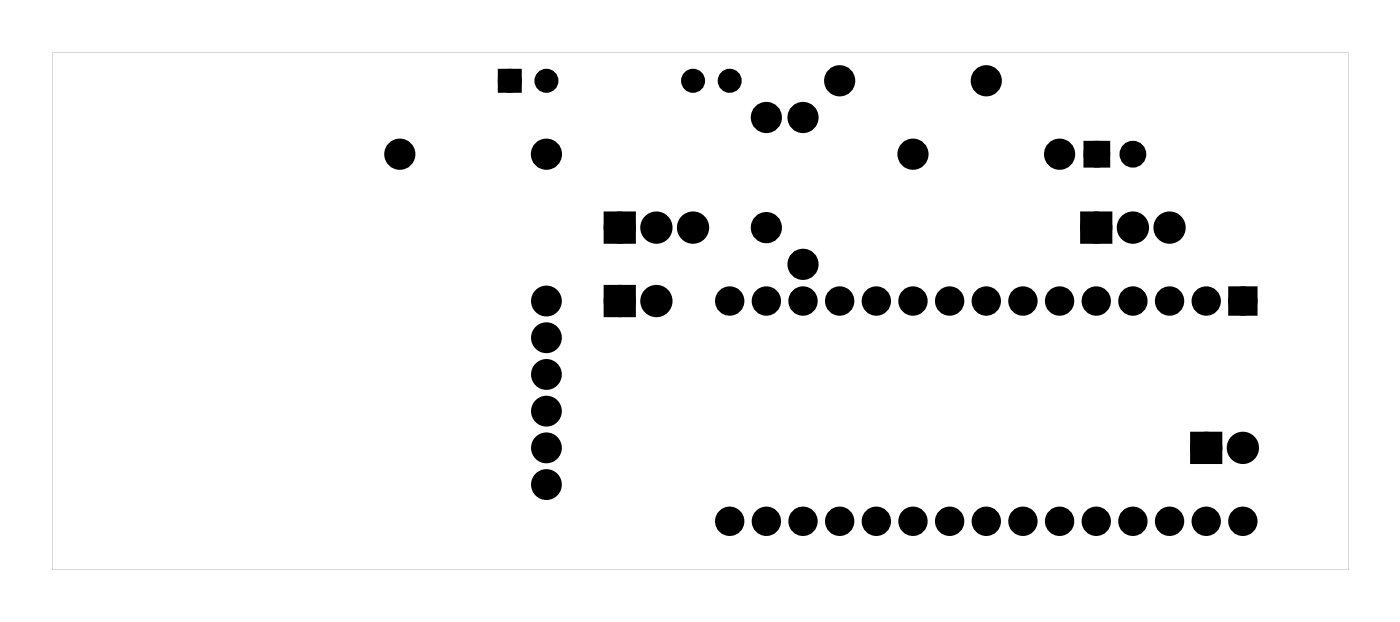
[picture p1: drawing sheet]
<svg xmlns="http://www.w3.org/2000/svg" width="97mm" height="43mm" viewBox="0 0 97 43" stroke-linecap="round" stroke-linejoin="round" font-family="sans-serif">
<g fill="#000">
<path d="M42.2 15h1.5v1.5h-1.5zM75.2 15h1.5v1.5h-1.5zM75.4 10.1h1.2v1.2h-1.2zM42.2 20.1h1.5v1.5h-1.5zM82.8 30.3h1.5v1.4h-1.5zM85.5 20.2h1.3v1.3h-1.3z"/>
<path d="M3.6 3.6h89.8v35.8h-89.8zM3.6 3.6v35.8h89.8v-35.8z"/>
<path d="M34.6 4.9h1.4v1.4h-1.4zM34.9 5.6a.45 .45 0 0 0 .9 0 .45 .45 0 0 0-.9 0z"/>
</g>
<g fill="#000">
<circle cx="27.7" cy="10.7" r=".7"/>
<circle cx="35.3" cy="5.6" r=".58"/>
<circle cx="37.9" cy="10.7" r=".7"/>
<circle cx="37.9" cy="5.6" r=".58"/>
<circle cx="42.9" cy="15.8" r=".74"/>
<circle cx="45.5" cy="15.8" r=".74"/>
<circle cx="48" cy="5.6" r=".58"/>
<circle cx="48" cy="15.8" r=".74"/>
<circle cx="50.6" cy="5.6" r=".58"/>
<circle cx="53.1" cy="15.8" r=".7"/>
<circle cx="53.1" cy="8.1" r=".7"/>
<circle cx="55.6" cy="18.3" r=".7"/>
<circle cx="55.6" cy="8.1" r=".7"/>
<circle cx="58.2" cy="5.6" r=".7"/>
<circle cx="63.3" cy="10.7" r=".7"/>
<circle cx="68.3" cy="5.6" r=".7"/>
<circle cx="73.4" cy="10.7" r=".7"/>
<circle cx="76" cy="15.8" r=".74"/>
<circle cx="76" cy="10.7" r=".6"/>
<circle cx="78.5" cy="10.7" r=".6"/>
<circle cx="78.5" cy="15.8" r=".74"/>
<circle cx="81" cy="15.8" r=".74"/>
<circle cx="37.9" cy="31" r=".72"/>
<circle cx="37.9" cy="25.9" r=".72"/>
<circle cx="37.9" cy="23.4" r=".72"/>
<circle cx="37.9" cy="20.8" r=".72"/>
<circle cx="37.9" cy="33.5" r=".72"/>
<circle cx="37.9" cy="28.4" r=".72"/>
<circle cx="42.9" cy="20.8" r=".74"/>
<circle cx="45.5" cy="20.8" r=".74"/>
<circle cx="50.6" cy="20.8" r=".67"/>
<circle cx="50.6" cy="36.1" r=".67"/>
<circle cx="53.1" cy="20.8" r=".67"/>
<circle cx="53.1" cy="36.1" r=".67"/>
<circle cx="55.6" cy="20.8" r=".67"/>
<circle cx="55.6" cy="36.1" r=".67"/>
<circle cx="58.2" cy="36.1" r=".67"/>
<circle cx="58.2" cy="20.8" r=".67"/>
<circle cx="60.7" cy="20.8" r=".67"/>
<circle cx="60.7" cy="36.1" r=".67"/>
<circle cx="63.3" cy="20.8" r=".67"/>
<circle cx="63.3" cy="36.1" r=".67"/>
<circle cx="65.8" cy="20.8" r=".67"/>
<circle cx="65.8" cy="36.1" r=".67"/>
<circle cx="68.3" cy="36.1" r=".67"/>
<circle cx="68.3" cy="20.8" r=".67"/>
<circle cx="70.9" cy="20.8" r=".67"/>
<circle cx="70.9" cy="36.1" r=".67"/>
<circle cx="73.4" cy="20.8" r=".67"/>
<circle cx="73.4" cy="36.1" r=".67"/>
<circle cx="76" cy="20.8" r=".67"/>
<circle cx="76" cy="36.1" r=".67"/>
<circle cx="78.5" cy="20.8" r=".67"/>
<circle cx="78.5" cy="36.1" r=".67"/>
<circle cx="81" cy="20.8" r=".67"/>
<circle cx="81" cy="36.1" r=".67"/>
<circle cx="83.6" cy="20.8" r=".67"/>
<circle cx="83.6" cy="36.1" r=".67"/>
<circle cx="83.6" cy="31" r=".74"/>
<circle cx="86.1" cy="20.8" r=".67"/>
<circle cx="86.1" cy="36.1" r=".67"/>
<circle cx="86.1" cy="31" r=".74"/>
</g>
<g fill="none" stroke="#000" stroke-width=".76" stroke-linecap="butt">
<path d="M42.2 15h1.5v1.5h-1.5zM75.2 15h1.5v1.5h-1.5zM42.2 20.1h1.5v1.5h-1.5zM82.8 30.3h1.5v1.4h-1.5z"/>
<circle cx="27.7" cy="10.7" r=".7"/>
<circle cx="37.9" cy="10.7" r=".7"/>
<circle cx="42.9" cy="15.8" r=".74"/>
<circle cx="45.5" cy="15.8" r=".74"/>
<circle cx="48" cy="15.8" r=".74"/>
<circle cx="53.1" cy="8.1" r=".7"/>
<circle cx="53.1" cy="15.8" r=".7"/>
<circle cx="55.6" cy="8.1" r=".7"/>
<circle cx="55.6" cy="18.3" r=".7"/>
<circle cx="58.2" cy="5.6" r=".7"/>
<circle cx="63.3" cy="10.7" r=".7"/>
<circle cx="68.3" cy="5.6" r=".7"/>
<circle cx="73.4" cy="10.7" r=".7"/>
<circle cx="76" cy="15.8" r=".74"/>
<circle cx="78.5" cy="15.8" r=".74"/>
<circle cx="81" cy="15.8" r=".74"/>
<circle cx="42.9" cy="20.8" r=".74"/>
<circle cx="45.5" cy="20.8" r=".74"/>
<circle cx="83.6" cy="31" r=".74"/>
<circle cx="86.1" cy="31" r=".74"/>
</g>
<g fill="none" stroke="#000" stroke-width=".69" stroke-linecap="butt">
<path d="M85.5 20.2h1.3v1.3h-1.3z"/>
<circle cx="37.9" cy="33.5" r=".72"/>
<circle cx="37.9" cy="20.8" r=".72"/>
<circle cx="37.9" cy="23.4" r=".72"/>
<circle cx="37.9" cy="31" r=".72"/>
<circle cx="37.9" cy="25.9" r=".72"/>
<circle cx="37.9" cy="28.4" r=".72"/>
<circle cx="50.6" cy="36.1" r=".67"/>
<circle cx="50.6" cy="20.8" r=".67"/>
<circle cx="53.1" cy="36.1" r=".67"/>
<circle cx="53.1" cy="20.8" r=".67"/>
<circle cx="55.6" cy="36.1" r=".67"/>
<circle cx="55.6" cy="20.8" r=".67"/>
<circle cx="58.2" cy="36.1" r=".67"/>
<circle cx="58.2" cy="20.8" r=".67"/>
<circle cx="60.7" cy="36.1" r=".67"/>
<circle cx="60.7" cy="20.8" r=".67"/>
<circle cx="63.3" cy="36.1" r=".67"/>
<circle cx="63.3" cy="20.8" r=".67"/>
<circle cx="65.8" cy="36.1" r=".67"/>
<circle cx="65.8" cy="20.8" r=".67"/>
<circle cx="68.3" cy="36.1" r=".67"/>
<circle cx="68.3" cy="20.8" r=".67"/>
<circle cx="70.9" cy="36.1" r=".67"/>
<circle cx="70.9" cy="20.8" r=".67"/>
<circle cx="73.4" cy="36.1" r=".67"/>
<circle cx="73.4" cy="20.8" r=".67"/>
<circle cx="76" cy="36.1" r=".67"/>
<circle cx="76" cy="20.8" r=".67"/>
<circle cx="78.5" cy="36.1" r=".67"/>
<circle cx="78.5" cy="20.8" r=".67"/>
<circle cx="81" cy="36.1" r=".67"/>
<circle cx="81" cy="20.8" r=".67"/>
<circle cx="83.6" cy="36.1" r=".67"/>
<circle cx="83.6" cy="20.8" r=".67"/>
<circle cx="86.1" cy="36.1" r=".67"/>
<circle cx="86.1" cy="20.8" r=".67"/>
</g>
<g fill="none" stroke="#000" stroke-width=".65" stroke-linecap="butt">
<path d="M75.4 10.1h1.2v1.2h-1.2z"/>
<circle cx="76" cy="10.7" r=".6"/>
<circle cx="78.5" cy="10.7" r=".6"/>
</g>
<g fill="none" stroke="#000" stroke-width=".51">
<circle cx="35.3" cy="5.6" r=".58"/>
<circle cx="37.9" cy="5.6" r=".58"/>
<circle cx="48" cy="5.6" r=".58"/>
<circle cx="50.6" cy="5.6" r=".58"/>
</g>
<g fill="none" stroke="#000" stroke-width=".25">
<path d="M34.6 4.9h1.4v1.4h-1.4z"/>
<circle cx="35.3" cy="5.6" r=".45"/>
</g>
</svg>
